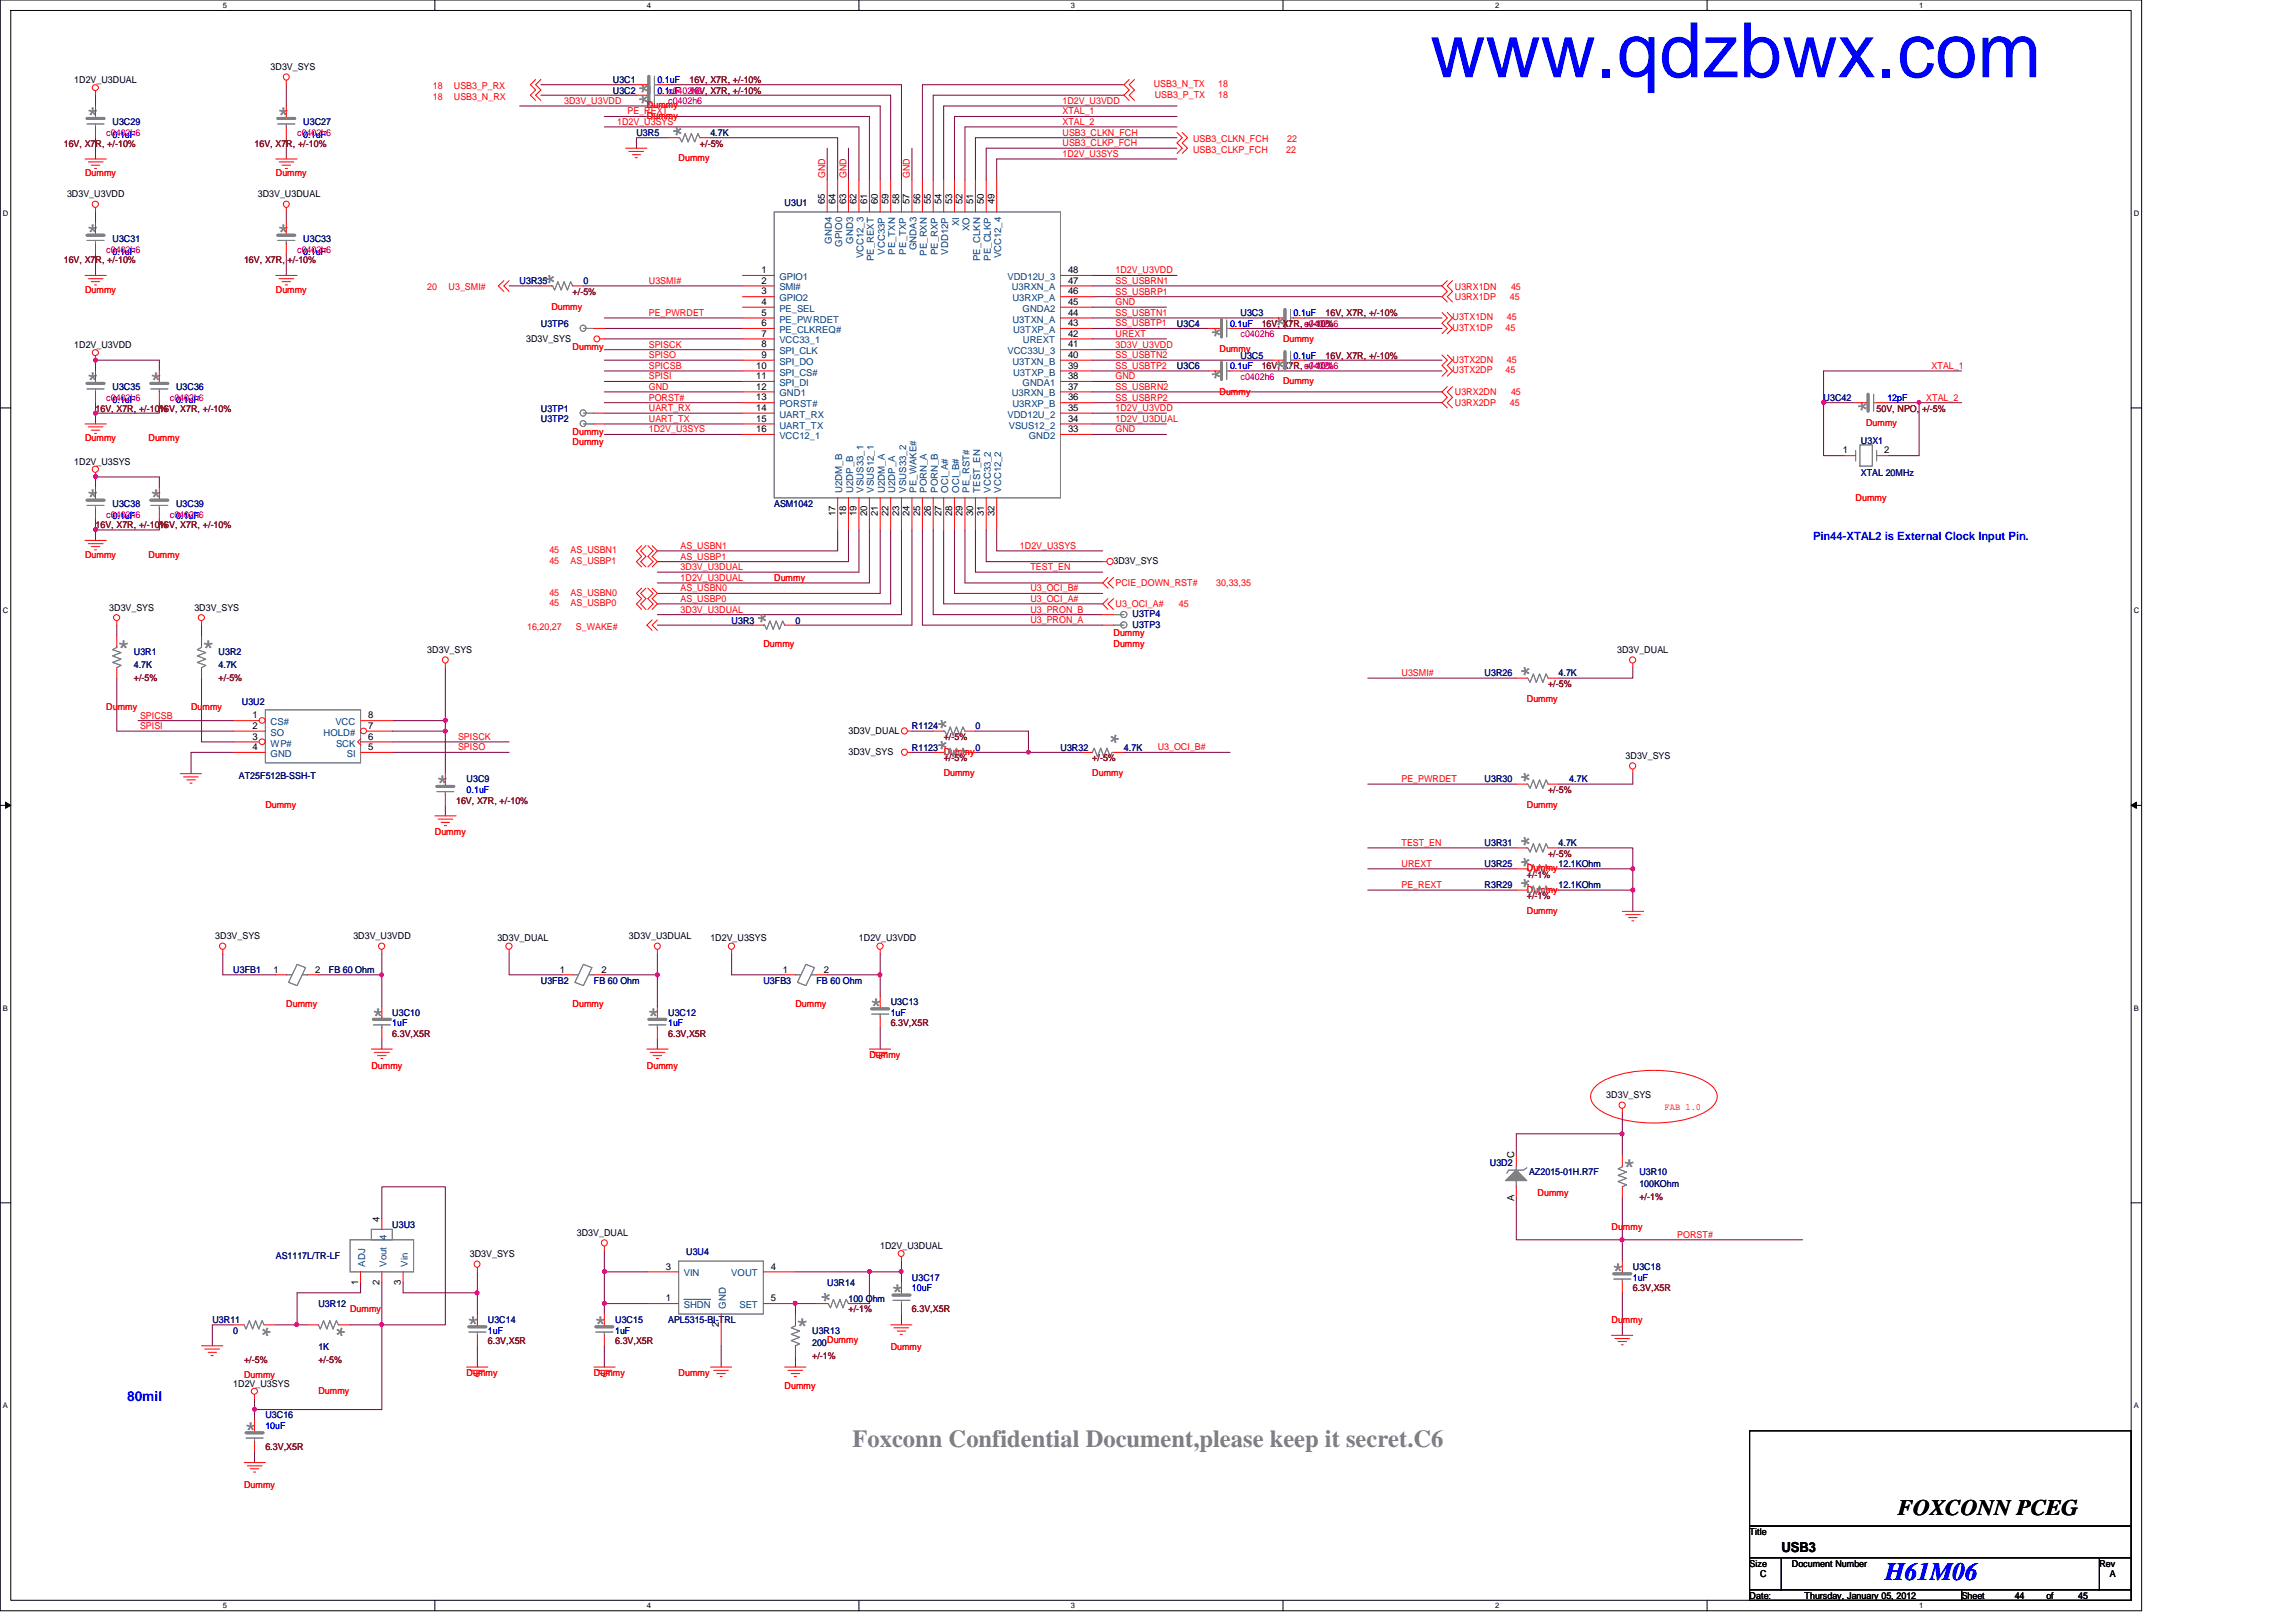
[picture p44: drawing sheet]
<svg xmlns="http://www.w3.org/2000/svg" width="297mm" height="210mm" viewBox="0 0 297 210" stroke-linecap="round" stroke-linejoin="round" font-family="sans-serif">
<defs><g id="words">
<text font-size="9.9" fill="#00f" x="185" y="10">www.qdzbwx.com</text>
<text font-size="3.3" fill="#00f" x="243.9" y="204.5">H61M06</text>
<text font-size="3.2" fill="#808080" x="110.3" y="187.3">Foxconn Confidential Document,please keep it secret.C6</text>
<g font-size="2.9" fill="#808080">
<text x="11.1" y="15.7">*</text>
<text x="35.8" y="15.7">*</text>
<text x="84.5" y="13.7" transform="rotate(-90 84.5 13.7)">**</text>
<text x="88.9" y="17.8" transform="rotate(-90 88.9 17.8)">*</text>
<text x="11.1" y="30.8">*</text>
<text x="35.8" y="30.8">*</text>
<text x="72.4" y="37" transform="rotate(-90 72.4 37)">*</text>
<text x="158.6" y="43.9" transform="rotate(-90 158.6 43.9)">*</text>
<text x="166.8" y="42.5" transform="rotate(-90 166.8 42.5)">*</text>
<text x="11.1" y="50">*</text>
<text x="19.3" y="50">*</text>
<text x="158.6" y="49.4" transform="rotate(-90 158.6 49.4)">*</text>
<text x="166.8" y="48" transform="rotate(-90 166.8 48)">*</text>
<text x="242.2" y="53.5" transform="rotate(-90 242.2 53.5)">*</text>
<text x="11.1" y="65.1">*</text>
<text x="19.3" y="65.1">*</text>
<text x="99.9" y="80.9" transform="rotate(-90 99.9 80.9)">*</text>
<text x="15.1" y="84.6">*</text>
<text x="26.1" y="84.6">*</text>
<text x="198.6" y="87.8" transform="rotate(-90 198.6 87.8)">*</text>
<text x="143" y="94.7" transform="rotate(90 143 94.7)">*</text>
<text x="123.2" y="97.4" transform="rotate(-90 123.2 97.4)">* *</text>
<text x="198.6" y="101.5" transform="rotate(-90 198.6 101.5)">*</text>
<text x="56.4" y="102.1">*</text>
<text x="198.6" y="115.2" transform="rotate(-90 198.6 115.2)">* * *</text>
<text x="112.5" y="130.9">*</text>
<text x="48" y="132.3">*</text>
<text x="83.7" y="132.3">*</text>
<text x="209.9" y="151.8">*</text>
<text x="115.2" y="168">*</text>
<text x="208.5" y="165.2">*</text>
<text x="33.2" y="171.4" transform="rotate(90 33.2 171.4)">*</text>
<text x="42.8" y="171.4" transform="rotate(90 42.8 171.4)">*</text>
<text x="60.4" y="172.1">*</text>
<text x="76.8" y="172.1">*</text>
<text x="102.9" y="172.3">*</text>
<text x="108.1" y="168.7" transform="rotate(-90 108.1 168.7)">*</text>
<text x="31.6" y="185.8">*</text>
</g>
<text font-size="2.9" x="245.5" y="196">FOXCONN PCEG</text>
<text font-size="1.8" fill="#00f" x="16.5" y="181.3">80mil</text>
<text font-size="1.8" x="230.5" y="200.8">USB3</text>
<text font-size="1.5" fill="#00f" x="234.6" y="69.9">Pin44-XTAL2 is External Clock Input Pin.</text>
<g font-size="1.2">
<text x="9.6" y="10.7">1D2V_U3DUAL</text>
<text x="35" y="9.1">3D3V_SYS</text>
<text x="8.7" y="25.5">3D3V_U3VDD</text>
<text x="33.4" y="25.5">3D3V_U3DUAL</text>
<text x="106.7" y="26.5" transform="rotate(-90 106.7 26.5)">65</text>
<text x="108.1" y="26.5" transform="rotate(-90 108.1 26.5)">64</text>
<text x="109.5" y="26.5" transform="rotate(-90 109.5 26.5)">63</text>
<text x="110.8" y="26.5" transform="rotate(-90 110.8 26.5)">62</text>
<text x="112.2" y="26.5" transform="rotate(-90 112.2 26.5)">61</text>
<text x="113.6" y="26.5" transform="rotate(-90 113.6 26.5)">60</text>
<text x="114.9" y="26.5" transform="rotate(-90 114.9 26.5)">59</text>
<text x="116.3" y="26.5" transform="rotate(-90 116.3 26.5)">58</text>
<text x="117.7" y="26.5" transform="rotate(-90 117.7 26.5)">57</text>
<text x="119" y="26.5" transform="rotate(-90 119 26.5)">56</text>
<text x="120.4" y="26.5" transform="rotate(-90 120.4 26.5)">55</text>
<text x="121.8" y="26.5" transform="rotate(-90 121.8 26.5)">54</text>
<text x="123.2" y="26.5" transform="rotate(-90 123.2 26.5)">53</text>
<text x="124.5" y="26.5" transform="rotate(-90 124.5 26.5)">52</text>
<text x="125.9" y="26.5" transform="rotate(-90 125.9 26.5)">51</text>
<text x="127.3" y="26.5" transform="rotate(-90 127.3 26.5)">50</text>
<text x="128.6" y="26.5" transform="rotate(-90 128.6 26.5)">49</text>
<text x="98.5" y="35.3">1</text>
<text x="138.2" y="35.3">48</text>
<text x="98.5" y="36.7">2</text>
<text x="98.5" y="38.1">3</text>
<text x="98.5" y="39.5">4</text>
<text x="98.5" y="40.9">5</text>
<text x="138.2" y="40.9">44</text>
<text x="138.2" y="38.1">46</text>
<text x="138.2" y="39.5">45</text>
<text x="138.2" y="36.7">47</text>
<text x="9.6" y="45">1D2V_U3VDD</text>
<text x="68.1" y="44.2">3D3V_SYS</text>
<text x="97.8" y="47.7">10</text>
<text x="98.5" y="42.2">6</text>
<text x="98.5" y="43.6">7</text>
<text x="98.5" y="45">8</text>
<text x="98.5" y="46.3">9</text>
<text x="138.2" y="47.7">39</text>
<text x="138.2" y="45">41</text>
<text x="138.2" y="42.2">43</text>
<text x="138.2" y="43.6">42</text>
<text x="138.2" y="46.3">40</text>
<text x="97.8" y="49.1">11</text>
<text x="97.8" y="50.4">12</text>
<text x="97.8" y="51.8">13</text>
<text x="97.8" y="53.2">14</text>
<text x="138.2" y="53.2">35</text>
<text x="138.2" y="51.8">36</text>
<text x="138.2" y="50.4">37</text>
<text x="138.2" y="49.1">38</text>
<text x="97.8" y="54.6">15</text>
<text x="97.8" y="55.9">16</text>
<text x="138.2" y="54.6">34</text>
<text x="138.2" y="55.9">33</text>
<text x="238.4" y="58.7">1</text>
<text x="243.8" y="58.7">2</text>
<text x="9.6" y="60.1">1D2V_U3SYS</text>
<text x="108.1" y="66.8" transform="rotate(-90 108.1 66.8)">17</text>
<text x="109.5" y="66.8" transform="rotate(-90 109.5 66.8)">18</text>
<text x="110.8" y="66.8" transform="rotate(-90 110.8 66.8)">19</text>
<text x="112.2" y="66.8" transform="rotate(-90 112.2 66.8)">20</text>
<text x="113.6" y="66.8" transform="rotate(-90 113.6 66.8)">21</text>
<text x="114.9" y="66.8" transform="rotate(-90 114.9 66.8)">22</text>
<text x="116.3" y="66.8" transform="rotate(-90 116.3 66.8)">23</text>
<text x="117.7" y="66.8" transform="rotate(-90 117.7 66.8)">24</text>
<text x="119" y="66.8" transform="rotate(-90 119 66.8)">25</text>
<text x="120.4" y="66.8" transform="rotate(-90 120.4 66.8)">26</text>
<text x="121.8" y="66.8" transform="rotate(-90 121.8 66.8)">27</text>
<text x="123.2" y="66.8" transform="rotate(-90 123.2 66.8)">28</text>
<text x="124.5" y="66.8" transform="rotate(-90 124.5 66.8)">29</text>
<text x="125.9" y="66.8" transform="rotate(-90 125.9 66.8)">30</text>
<text x="127.3" y="66.8" transform="rotate(-90 127.3 66.8)">31</text>
<text x="128.6" y="66.8" transform="rotate(-90 128.6 66.8)">32</text>
<text x="144.1" y="73">3D3V_SYS</text>
<text x="14.1" y="79">3D3V_SYS</text>
<text x="25.1" y="79">3D3V_SYS</text>
<text x="55.3" y="84.5">3D3V_SYS</text>
<text x="209.2" y="84.5">3D3V_DUAL</text>
<text x="32.7" y="93">1</text>
<text x="32.7" y="95.7">3</text>
<text x="32.7" y="94.3">2</text>
<text x="47.6" y="93">8</text>
<text x="47.6" y="94.3">7</text>
<text x="47.6" y="95.7">6</text>
<text x="109.8" y="95">3D3V_DUAL</text>
<text x="32.7" y="97.1">4</text>
<text x="47.6" y="97.1">5</text>
<text x="109.8" y="97.7">3D3V_SYS</text>
<text x="210.3" y="98.3">3D3V_SYS</text>
<text x="27.9" y="121.5">3D3V_SYS</text>
<text x="35.4" y="125.9">1</text>
<text x="40.8" y="125.9">2</text>
<text x="45.7" y="121.5">3D3V_U3VDD</text>
<text x="64.3" y="121.8">3D3V_DUAL</text>
<text x="72.4" y="125.9">1</text>
<text x="77.8" y="125.9">2</text>
<text x="81.4" y="121.5">3D3V_U3DUAL</text>
<text x="91.9" y="121.8">1D2V_U3SYS</text>
<text x="101.3" y="125.9">1</text>
<text x="106.6" y="125.9">2</text>
<text x="111.1" y="121.8">1D2V_U3VDD</text>
<text x="207.8" y="142.1">3D3V_SYS</text>
<text x="195.9" y="149.9" transform="rotate(-90 195.9 149.9)">C</text>
<text x="195.9" y="155.4" transform="rotate(-90 195.9 155.4)">A</text>
<text x="49.1" y="158.1" transform="rotate(-90 49.1 158.1)">4</text>
<text x="74.6" y="160">3D3V_DUAL</text>
<text x="113.9" y="161.6">1D2V_U3DUAL</text>
<text x="46.4" y="166.2" transform="rotate(-90 46.4 166.2)">1</text>
<text x="49.1" y="166.2" transform="rotate(-90 49.1 166.2)">2</text>
<text x="51.9" y="166.2" transform="rotate(-90 51.9 166.2)">3</text>
<text x="60.8" y="162.7">3D3V_SYS</text>
<text x="86.1" y="164.3">3</text>
<text x="99.7" y="164.3">4</text>
<text x="86.1" y="168.4">1</text>
<text x="93" y="171.7" transform="rotate(-90 93 171.7)">2</text>
<text x="99.7" y="168.4">5</text>
<text x="30.2" y="179.5">1D2V_U3SYS</text>
<text x="226.4" y="198.6">Title</text>
<text x="226.4" y="202.7">Size</text>
<text x="231.8" y="202.7">Document Number</text>
<text x="271.6" y="202.7">Rev</text>
<text x="226.4" y="206.9">Date:</text>
<text x="227.7" y="204.1">C</text>
<text x="233.5" y="206.9">Thursday, January 05, 2012</text>
<text x="253.8" y="206.9">Sheet</text>
<text x="260.6" y="206.9">44</text>
<text x="264.7" y="206.9">of</text>
<text x="268.9" y="206.9">45</text>
<text x="273" y="204.1">A</text>
</g>
<g font-size="1.2" fill="#f00">
<text x="56" y="11.6">18</text>
<text x="58.7" y="11.6">USB3_P_RX</text>
<text x="149.3" y="11.3">USB3_N_TX</text>
<text x="157.6" y="11.3">18</text>
<text x="56" y="12.9">18</text>
<text x="58.7" y="12.9">USB3_N_RX</text>
<text x="73" y="13.5">3D3V_U3VDD</text>
<text x="79.8" y="16.2">1D2V_U3SYS</text>
<text x="81.2" y="14.8">PE_REXT</text>
<text x="83.7" y="15.4">Dummy</text>
<text x="83.7" y="14">Dummy</text>
<text x="137.5" y="16.2">XTAL_2</text>
<text x="137.5" y="17.6">USB3_CLKN_FCH</text>
<text x="137.5" y="14.8">XTAL_1</text>
<text x="137.5" y="13.5">1D2V_U3VDD</text>
<text x="149.4" y="12.7">USB3_P_TX</text>
<text x="157.6" y="12.7">18</text>
<text x="11" y="22.8">Dummy</text>
<text x="35.7" y="22.8">Dummy</text>
<text x="87.8" y="20.9">Dummy</text>
<text x="106.8" y="23" transform="rotate(-90 106.8 23)">GND</text>
<text x="109.5" y="23" transform="rotate(-90 109.5 23)">GND</text>
<text x="117.7" y="23" transform="rotate(-90 117.7 23)">GND</text>
<text x="137.5" y="18.9">USB3_CLKP_FCH</text>
<text x="137.5" y="20.3">1D2V_U3SYS</text>
<text x="154.3" y="18.4">USB3_CLKN_FCH</text>
<text x="154.3" y="19.8">USB3_CLKP_FCH</text>
<text x="166.4" y="19.8">22</text>
<text x="166.5" y="18.4">22</text>
<text x="144.3" y="35.4">1D2V_U3VDD</text>
<text x="11" y="37.9">Dummy</text>
<text x="35.7" y="37.9">Dummy</text>
<text x="55.3" y="37.6">20</text>
<text x="58" y="37.6">U3_SMI#</text>
<text x="71.3" y="40.1">Dummy</text>
<text x="83.9" y="36.7">U3SMI#</text>
<text x="83.9" y="40.9">PE_PWRDET</text>
<text x="144.3" y="40.9">SS_USBTN1</text>
<text x="144.3" y="39.5">GND</text>
<text x="144.3" y="36.7">SS_USBRN1</text>
<text x="144.3" y="38.1">SS_USBRP1</text>
<text x="187.9" y="41.4">U3TX1DN</text>
<text x="188.2" y="38.9">U3RX1DP</text>
<text x="188.2" y="37.5">U3RX1DN</text>
<text x="194.9" y="41.4">45</text>
<text x="195.3" y="38.9">45</text>
<text x="195.5" y="37.5">45</text>
<text x="74.1" y="45.3">Dummy</text>
<text x="83.9" y="47.8">SPICSB</text>
<text x="83.9" y="46.4">SPISO</text>
<text x="83.9" y="45">SPISCK</text>
<text x="144.3" y="42.2">SS_USBTP1</text>
<text x="144.3" y="47.8">SS_USBTP2</text>
<text x="144.3" y="46.4">SS_USBTN2</text>
<text x="144.3" y="45">3D3V_U3VDD</text>
<text x="144.3" y="43.6">UREXT</text>
<text x="157.8" y="45.6">Dummy</text>
<text x="166" y="44.2">Dummy</text>
<text x="187.9" y="42.8">U3TX1DP</text>
<text x="187.9" y="46.9">U3TX2DN</text>
<text x="194.8" y="42.8">45</text>
<text x="194.9" y="46.9">45</text>
<text x="249.9" y="47.8">XTAL_1</text>
<text x="83.9" y="53.2">UART_RX</text>
<text x="83.9" y="50.5">GND</text>
<text x="83.9" y="51.9">PORST#</text>
<text x="83.9" y="49.1">SPISI</text>
<text x="144.3" y="49.1">GND</text>
<text x="144.3" y="53.2">1D2V_U3VDD</text>
<text x="144.3" y="50.5">SS_USBRN2</text>
<text x="144.3" y="51.9">SS_USBRP2</text>
<text x="157.8" y="51.1">Dummy</text>
<text x="166" y="49.7">Dummy</text>
<text x="187.9" y="48.3">U3TX2DP</text>
<text x="188.2" y="52.6">U3RX2DP</text>
<text x="188.2" y="51.2">U3RX2DN</text>
<text x="194.8" y="48.3">45</text>
<text x="195.3" y="52.6">45</text>
<text x="195.5" y="51.2">45</text>
<text x="249.2" y="51.9">XTAL_2</text>
<text x="11" y="57.1">Dummy</text>
<text x="19.2" y="57.1">Dummy</text>
<text x="74.1" y="56.3">Dummy</text>
<text x="74.1" y="57.6">Dummy</text>
<text x="83.9" y="54.6">UART_TX</text>
<text x="83.9" y="56">1D2V_U3SYS</text>
<text x="144.3" y="56">GND</text>
<text x="144.3" y="54.6">1D2V_U3DUAL</text>
<text x="241.4" y="55.2">Dummy</text>
<text x="240.1" y="64.8">Dummy</text>
<text x="71.1" y="71.6">45</text>
<text x="73.8" y="71.6">AS_USBN1</text>
<text x="88.1" y="71">AS_USBN1</text>
<text x="131.9" y="71">1D2V_U3SYS</text>
<text x="11" y="72.2">Dummy</text>
<text x="19.2" y="72.2">Dummy</text>
<text x="71.1" y="73">45</text>
<text x="71.1" y="77.1">45</text>
<text x="73.8" y="73">AS_USBP1</text>
<text x="73.8" y="77.1">AS_USBN0</text>
<text x="88.1" y="72.4">AS_USBP1</text>
<text x="88.1" y="76.5">AS_USBN0</text>
<text x="88.1" y="77.9">AS_USBP0</text>
<text x="88.1" y="75.2">1D2V_U3DUAL</text>
<text x="88.1" y="73.8">3D3V_U3DUAL</text>
<text x="100.2" y="75.2">Dummy</text>
<text x="133.3" y="73.8">TEST_EN</text>
<text x="133.3" y="77.9">U3_OCI_A#</text>
<text x="133.3" y="76.5">U3_OCI_B#</text>
<text x="144.3" y="75.9">PCIE_DOWN_RST#</text>
<text x="157.4" y="75.9">30,33,35</text>
<text x="68.2" y="81.5">16,20,27</text>
<text x="71.1" y="78.5">45</text>
<text x="73.8" y="78.5">AS_USBP0</text>
<text x="74.5" y="81.5">S_WAKE#</text>
<text x="88.1" y="79.3">3D3V_U3DUAL</text>
<text x="98.8" y="83.7">Dummy</text>
<text x="133.3" y="79.3">U3_PRON_B</text>
<text x="133.3" y="80.6">U3_PRON_A</text>
<text x="144.1" y="83.7">Dummy</text>
<text x="144.1" y="82.3">Dummy</text>
<text x="144.3" y="78.6">U3_OCI_A#</text>
<text x="152.5" y="78.6">45</text>
<text x="181.3" y="87.5">U3SMI#</text>
<text x="13.8" y="91.9">Dummy</text>
<text x="18.1" y="94.4">SPISI</text>
<text x="18.1" y="93">SPICSB</text>
<text x="24.7" y="91.9">Dummy</text>
<text x="59.3" y="95.8">SPISCK</text>
<text x="197.5" y="90.8">Dummy</text>
<text x="59.3" y="97.1">SPISO</text>
<text x="122.1" y="97.7">Dummy</text>
<text x="122.1" y="100.4">Dummy</text>
<text x="141.3" y="100.4">Dummy</text>
<text x="149.8" y="97.1">U3_OCI_B#</text>
<text x="181.3" y="101.2">PE_PWRDET</text>
<text x="34.3" y="104.6">Dummy</text>
<text x="197.5" y="104.6">Dummy</text>
<text x="56.3" y="108.1">Dummy</text>
<text x="181.3" y="109.5">TEST_EN</text>
<text x="181.3" y="112.2">UREXT</text>
<text x="197.5" y="112.8">Dummy</text>
<text x="181.3" y="114.9">PE_REXT</text>
<text x="197.5" y="115.5">Dummy</text>
<text x="197.5" y="118.3">Dummy</text>
<text x="37" y="130.3">Dummy</text>
<text x="74.1" y="130.3">Dummy</text>
<text x="102.9" y="130.3">Dummy</text>
<text x="112.5" y="136.9">Dummy</text>
<text x="48" y="138.3">Dummy</text>
<text x="83.7" y="138.3">Dummy</text>
<text x="215.3" y="143.6">FAB 1.0</text>
<text x="198.9" y="154.7">Dummy</text>
<text x="208.5" y="159.1">Dummy</text>
<text x="217" y="160.2">PORST#</text>
<text x="45.3" y="169.8">Dummy</text>
<text x="107" y="173.8">Dummy</text>
<text x="208.5" y="171.2">Dummy</text>
<text x="31.6" y="178.4">Dummy</text>
<text x="60.4" y="178.1">Dummy</text>
<text x="76.8" y="178.1">Dummy</text>
<text x="87.8" y="178.1">Dummy</text>
<text x="101.5" y="179.7">Dummy</text>
<text x="115.2" y="174.8">Dummy</text>
<text x="41.2" y="180.4">Dummy</text>
<text x="31.6" y="192.6">Dummy</text>
</g>
<g font-size="1.2" fill="#000080">
<text x="79.3" y="10.7">U3C1</text>
<text x="14.6" y="16.2">U3C29</text>
<text x="39.2" y="16.2">U3C27</text>
<text x="79.3" y="12.1">U3C2</text>
<text x="82.3" y="17.6">U3R5</text>
<text x="91.9" y="17.6">4.7K</text>
<text x="101.5" y="26.6">U3U1</text>
<text x="14.6" y="31.3">U3C31</text>
<text x="39.2" y="31.3">U3C33</text>
<text x="67.2" y="36.8">U3R35</text>
<text x="75.5" y="36.8">0</text>
<text x="160.5" y="40.9">U3C3</text>
<text x="70" y="42.3">U3TP6</text>
<text x="152.3" y="42.3">U3C4</text>
<text x="152.3" y="47.8">U3C6</text>
<text x="160.5" y="46.4">U3C5</text>
<text x="14.6" y="50.5">U3C35</text>
<text x="22.8" y="50.5">U3C36</text>
<text x="70" y="53.3">U3TP1</text>
<text x="235.9" y="51.9">U3C42</text>
<text x="70" y="54.6">U3TP2</text>
<text x="240.7" y="57.5">U3X1</text>
<text x="14.6" y="65.6">U3C38</text>
<text x="22.8" y="65.6">U3C39</text>
<text x="100.2" y="65.6">ASM1042</text>
<text x="240.7" y="61.6">XTAL 20MHz</text>
<text x="94.7" y="80.7">U3R3</text>
<text x="102.9" y="80.7">0</text>
<text x="146.5" y="81.2">U3TP3</text>
<text x="146.5" y="79.8">U3TP4</text>
<text x="17.3" y="84.8">U3R1</text>
<text x="17.3" y="86.4">4.7K</text>
<text x="28.3" y="84.8">U3R2</text>
<text x="28.3" y="86.4">4.7K</text>
<text x="192.1" y="87.5">U3R26</text>
<text x="201.6" y="87.5">4.7K</text>
<text x="31.3" y="91.2">U3U2</text>
<text x="118" y="94.4">R1124</text>
<text x="126.2" y="94.4">0</text>
<text x="30.9" y="100.8">AT25F512B-SSH-T</text>
<text x="60.4" y="101.3">U3C9</text>
<text x="118" y="97.2">R1123</text>
<text x="126.2" y="97.2">0</text>
<text x="137.2" y="97.2">U3R32</text>
<text x="145.4" y="97.2">4.7K</text>
<text x="192.1" y="101.3">U3R30</text>
<text x="203" y="101.3">4.7K</text>
<text x="192.1" y="112.2">U3R25</text>
<text x="192.1" y="109.5">U3R31</text>
<text x="201.6" y="112.2">12.1KOhm</text>
<text x="201.6" y="109.5">4.7K</text>
<text x="192.1" y="115">R3R29</text>
<text x="201.6" y="115">12.1KOhm</text>
<text x="30.2" y="125.9">U3FB1</text>
<text x="42.5" y="125.9">FB 60 Ohm</text>
<text x="50.8" y="131.4">U3C10</text>
<text x="70" y="127.3">U3FB2</text>
<text x="76.8" y="127.3">FB 60 Ohm</text>
<text x="86.4" y="131.4">U3C12</text>
<text x="98.8" y="127.3">U3FB3</text>
<text x="105.6" y="127.3">FB 60 Ohm</text>
<text x="115.2" y="130">U3C13</text>
<text x="192.7" y="150.9">U3D2</text>
<text x="197.8" y="152">AZ2015-01H.R7F</text>
<text x="212.1" y="152">U3R10</text>
<text x="212.1" y="153.6">100KOhm</text>
<text x="50.8" y="158.9">U3U3</text>
<text x="35.7" y="163">AS1117L/TR-LF</text>
<text x="88.8" y="162.4">U3U4</text>
<text x="107" y="166.4">U3R14</text>
<text x="118" y="165.7">U3C17</text>
<text x="211.2" y="164.3">U3C18</text>
<text x="27.5" y="171.2">U3R11</text>
<text x="30.2" y="172.6">0</text>
<text x="41.2" y="169.2">U3R12</text>
<text x="63.1" y="171.2">U3C14</text>
<text x="79.6" y="171.2">U3C15</text>
<text x="86.4" y="171.2">APL5315-BI-TRL</text>
<text x="105.1" y="172.6">U3R13</text>
<text x="109.8" y="168.4">100 Ohm</text>
<text x="41.2" y="174.8">1K</text>
<text x="105.1" y="174.2">200</text>
<text x="34.3" y="183.6">U3C16</text>
</g>
<g font-size="1.2" fill="#00f">
<text x="85" y="10.7">0.1uF</text>
<text x="14.6" y="17.9">0.1uF</text>
<text x="39.2" y="17.9">0.1uF</text>
<text x="85" y="12.1">0.1uF</text>
<text x="14.6" y="32.9">0.1uF</text>
<text x="39.2" y="32.9">0.1uF</text>
<text x="167.3" y="40.9">0.1uF</text>
<text x="159.1" y="42.3">0.1uF</text>
<text x="159.1" y="47.8">0.1uF</text>
<text x="167.3" y="46.4">0.1uF</text>
<text x="14.6" y="52.2">0.1uF</text>
<text x="22.8" y="52.2">0.1uF</text>
<text x="244.2" y="51.9">12pF</text>
<text x="14.6" y="67.2">0.1uF</text>
<text x="22.8" y="67.2">0.1uF</text>
<text x="60.4" y="102.6">0.1uF</text>
<text x="115.2" y="131.4">1uF</text>
<text x="50.8" y="132.8">1uF</text>
<text x="86.4" y="132.8">1uF</text>
<text x="118" y="167.1">10uF</text>
<text x="211.2" y="165.7">1uF</text>
<text x="63.1" y="172.6">1uF</text>
<text x="79.6" y="172.6">1uF</text>
<text x="34.3" y="184.9">10uF</text>
</g>
<g font-size="1.2" fill="#800000">
<text x="89.2" y="10.7">16V, X7R, +/-10%</text>
<text x="89.2" y="12.1">16V, X7R, +/-10%</text>
<text x="8.3" y="19">16V, X7R, +/-10%</text>
<text x="32.9" y="19">16V, X7R, +/-10%</text>
<text x="90.5" y="19">+/-5%</text>
<text x="8.3" y="34">16V, X7R, +/-10%</text>
<text x="31.6" y="34">16V, X7R, +/-10%</text>
<text x="74.1" y="38.1">+/-5%</text>
<text x="171.5" y="40.9">16V, X7R, +/-10%</text>
<text x="163.2" y="42.3">16V, X7R, +/-10%</text>
<text x="163.2" y="47.8">16V, X7R, +/-10%</text>
<text x="171.5" y="46.4">16V, X7R, +/-10%</text>
<text x="12.4" y="53.3">16V, X7R, +/-10%</text>
<text x="20.6" y="53.3">16V, X7R, +/-10%</text>
<text x="242.8" y="53.3">50V, NPO, +/-5%</text>
<text x="12.4" y="68.3">16V, X7R, +/-10%</text>
<text x="20.6" y="68.3">16V, X7R, +/-10%</text>
<text x="17.3" y="88.1">+/-5%</text>
<text x="28.3" y="88.1">+/-5%</text>
<text x="200.3" y="88.9">+/-5%</text>
<text x="122.1" y="95.8">+/-5%</text>
<text x="122.1" y="98.5">+/-5%</text>
<text x="141.3" y="98.5">+/-5%</text>
<text x="59" y="104">16V, X7R, +/-10%</text>
<text x="200.3" y="102.6">+/-5%</text>
<text x="197.5" y="113.6">+/-1%</text>
<text x="200.3" y="110.9">+/-5%</text>
<text x="197.5" y="116.3">+/-1%</text>
<text x="50.8" y="134.2">6.3V,X5R</text>
<text x="86.4" y="134.2">6.3V,X5R</text>
<text x="115.2" y="132.8">6.3V,X5R</text>
<text x="212.1" y="155.3">+/-1%</text>
<text x="211.2" y="167.1">6.3V,X5R</text>
<text x="63.1" y="173.9">6.3V,X5R</text>
<text x="79.6" y="173.9">6.3V,X5R</text>
<text x="109.8" y="169.8">+/-1%</text>
<text x="118" y="169.8">6.3V,X5R</text>
<text x="31.6" y="176.4">+/-5%</text>
<text x="41.2" y="176.4">+/-5%</text>
<text x="105.1" y="175.9">+/-1%</text>
<text x="34.3" y="187.7">6.3V,X5R</text>
</g>
<g font-size="1.2" fill="#f0f">
<text x="13.8" y="17.6">c0402h6</text>
<text x="38.4" y="17.6">c0402h6</text>
<text x="86.4" y="13.5">c0402h6</text>
<text x="86.4" y="12.1">c0402h6</text>
<text x="13.8" y="32.7">c0402h6</text>
<text x="38.4" y="32.7">c0402h6</text>
<text x="160.5" y="43.6">c0402h6</text>
<text x="168.7" y="42.3">c0402h6</text>
<text x="168.7" y="47.8">c0402h6</text>
<text x="13.8" y="51.9">c0402h6</text>
<text x="22" y="51.9">c0402h6</text>
<text x="160.5" y="49.1">c0402h6</text>
<text x="13.8" y="67">c0402h6</text>
<text x="22" y="67">c0402h6</text>
</g>
<g font-size="1.2" fill="#004080">
<text x="124.1" y="29.3" transform="rotate(-90 124.1 29.3)">XI</text>
<text x="125.4" y="29.9" transform="rotate(-90 125.4 29.9)">XO</text>
<text x="107.6" y="31.5" transform="rotate(-90 107.6 31.5)">GND4</text>
<text x="109" y="31.9" transform="rotate(-90 109 31.9)">GPIO0</text>
<text x="110.4" y="31.5" transform="rotate(-90 110.4 31.5)">GND3</text>
<text x="111.7" y="33.4" transform="rotate(-90 111.7 33.4)">VCC12_3</text>
<text x="113.1" y="33.8" transform="rotate(-90 113.1 33.8)">PE_REXT</text>
<text x="114.5" y="32.9" transform="rotate(-90 114.5 32.9)">VCC33P</text>
<text x="115.8" y="33" transform="rotate(-90 115.8 33)">PE_TXN</text>
<text x="117.2" y="32.9" transform="rotate(-90 117.2 32.9)">PE_TXP</text>
<text x="118.6" y="32.4" transform="rotate(-90 118.6 32.4)">GNDA3</text>
<text x="119.9" y="33.1" transform="rotate(-90 119.9 33.1)">PE_RXN</text>
<text x="121.3" y="33.1" transform="rotate(-90 121.3 33.1)">PE_RXP</text>
<text x="122.7" y="32.9" transform="rotate(-90 122.7 32.9)">VDD12P</text>
<text x="126.8" y="33.8" transform="rotate(-90 126.8 33.8)">PE_CLKN</text>
<text x="128.2" y="33.7" transform="rotate(-90 128.2 33.7)">PE_CLKP</text>
<text x="129.5" y="33.4" transform="rotate(-90 129.5 33.4)">VCC12_4</text>
<text x="100.8" y="36.2">GPIO1</text>
<text x="100.8" y="37.6">SMI#</text>
<text x="100.8" y="39">GPIO2</text>
<text x="100.8" y="40.3">PE_SEL</text>
<text x="100.8" y="41.7">PE_PWRDET</text>
<text x="130.3" y="36.2">VDD12U_3</text>
<text x="130.9" y="37.6">U3RXN_A</text>
<text x="131" y="41.7">U3TXN_A</text>
<text x="131" y="39">U3RXP_A</text>
<text x="132.3" y="40.3">GNDA2</text>
<text x="100.8" y="43.1">PE_CLKREQ#</text>
<text x="100.8" y="44.4">VCC33_1</text>
<text x="100.8" y="45.8">SPI_CLK</text>
<text x="100.8" y="47.2">SPI_DO</text>
<text x="130.3" y="45.8">VCC33U_3</text>
<text x="131" y="47.2">U3TXN_B</text>
<text x="131.1" y="43.1">U3TXP_A</text>
<text x="132.3" y="44.4">UREXT</text>
<text x="100.8" y="48.6">SPI_CS#</text>
<text x="100.8" y="50">SPI_DI</text>
<text x="100.8" y="51.3">GND1</text>
<text x="100.8" y="52.7">PORST#</text>
<text x="130.9" y="51.3">U3RXN_B</text>
<text x="131" y="52.7">U3RXP_B</text>
<text x="131.1" y="48.6">U3TXP_B</text>
<text x="132.3" y="50">GNDA1</text>
<text x="100.8" y="54.1">UART_RX</text>
<text x="100.8" y="55.5">UART_TX</text>
<text x="100.8" y="56.8">VCC12_1</text>
<text x="130.3" y="54.1">VDD12U_2</text>
<text x="130.5" y="55.5">VSUS12_2</text>
<text x="133.1" y="56.8">GND2</text>
<text x="109" y="63.8" transform="rotate(-90 109 63.8)">U2DM_B</text>
<text x="110.4" y="63.8" transform="rotate(-90 110.4 63.8)">U2DP_B</text>
<text x="111.7" y="63.8" transform="rotate(-90 111.7 63.8)">VSUS33_1</text>
<text x="113.1" y="63.8" transform="rotate(-90 113.1 63.8)">VSUS12_1</text>
<text x="114.5" y="63.8" transform="rotate(-90 114.5 63.8)">U2DM_A</text>
<text x="115.8" y="63.8" transform="rotate(-90 115.8 63.8)">U2DP_A</text>
<text x="117.2" y="63.8" transform="rotate(-90 117.2 63.8)">VSUS33_2</text>
<text x="118.6" y="63.8" transform="rotate(-90 118.6 63.8)">PE_WAKE#</text>
<text x="119.9" y="63.8" transform="rotate(-90 119.9 63.8)">PORN_A</text>
<text x="121.3" y="63.8" transform="rotate(-90 121.3 63.8)">PORN_B</text>
<text x="122.7" y="63.8" transform="rotate(-90 122.7 63.8)">OCI_A#</text>
<text x="124.1" y="63.8" transform="rotate(-90 124.1 63.8)">OCI_B#</text>
<text x="125.4" y="63.8" transform="rotate(-90 125.4 63.8)">PE_RST#</text>
<text x="126.8" y="63.8" transform="rotate(-90 126.8 63.8)">TEST_EN</text>
<text x="128.2" y="63.8" transform="rotate(-90 128.2 63.8)">VCC33_2</text>
<text x="129.5" y="63.8" transform="rotate(-90 129.5 63.8)">VCC12_2</text>
<text x="35" y="93.9">CS#</text>
<text x="35" y="95.2">SO</text>
<text x="41.9" y="95.2">HOLD#</text>
<text x="43.4" y="93.9">VCC</text>
<text x="35" y="96.6">WP#</text>
<text x="35" y="98">GND</text>
<text x="43.5" y="96.6">SCK</text>
<text x="44.9" y="98">SI</text>
<text x="50" y="160.4" transform="rotate(-90 50 160.4)">4</text>
<text x="47.2" y="163.9" transform="rotate(-90 47.2 163.9)">ADJ</text>
<text x="50" y="163.9" transform="rotate(-90 50 163.9)">Vout</text>
<text x="52.7" y="163.9" transform="rotate(-90 52.7 163.9)">Vin</text>
<text x="88.5" y="165.2">VIN</text>
<text x="94.6" y="165.2">VOUT</text>
<text x="88.5" y="169.3">SHDN</text>
<text x="93.9" y="169.4" transform="rotate(-90 93.9 169.4)">GND</text>
<text x="95.7" y="169.3">SET</text>
</g>
<g font-size="1">
<text x="28.8" y="1">5</text>
<text x="83.7" y="1">4</text>
<text x="138.6" y="1">3</text>
<text x="193.4" y="1">2</text>
<text x="248.3" y="1">1</text>
<text x=".4" y="27.9">D</text>
<text x="276.1" y="27.9">D</text>
<text x=".4" y="79.4">C</text>
<text x="276.1" y="79.4">C</text>
<text x=".4" y="130.8">B</text>
<text x="276.1" y="130.8">B</text>
<text x=".4" y="182.2">A</text>
<text x="276.1" y="182.2">A</text>
<text x="28.8" y="208.1">5</text>
<text x="83.7" y="208.1">4</text>
<text x="138.6" y="208.1">3</text>
<text x="193.4" y="208.1">2</text>
<text x="248.3" y="208.1">1</text>
</g>
</g></defs>
<path d="M0 0h277.1v208.4h-277.1zM1.4 1.4h274.3v205.7h-274.3z" fill="none" stroke="#000" stroke-width=".13"/>
<g fill="#fff">
<path d="M28.8 .1h.6v1.1h-.6z"/>
<path d="M28.8 207.2h.6v1.1h-.6z"/>
</g>
<path d="M56.3 0v1.4M56.3 207.1v1.3" fill="none" stroke="#000" stroke-width=".13"/>
<g fill="#fff">
<path d="M83.7 .1h.5v1.1h-.5z"/>
<path d="M83.7 207.2h.5v1.1h-.5z"/>
</g>
<path d="M111.1 0v1.4M111.1 207.1v1.3" fill="none" stroke="#000" stroke-width=".13"/>
<g fill="#fff">
<path d="M138.6 .1h.5v1.1h-.5z"/>
<path d="M138.6 207.2h.5v1.1h-.5z"/>
</g>
<path d="M166 0v1.4M166 207.1v1.3" fill="none" stroke="#000" stroke-width=".13"/>
<g fill="#fff">
<path d="M193.4 .1h.6v1.1h-.6z"/>
<path d="M193.4 207.2h.6v1.1h-.6z"/>
</g>
<path d="M220.8 0v1.4M220.8 207.1v1.3" fill="none" stroke="#000" stroke-width=".13"/>
<g fill="#fff">
<path d="M248.3 .1h.5v1.1h-.5z"/>
<path d="M248.3 207.2h.5v1.1h-.5z"/>
<path d="M.4 27.1h.7v1.1h-.7z"/>
<path d="M276.1 27.1h.7v1.1h-.7z"/>
<path d="M.4 78.5h.7v1.1h-.7z"/>
<path d="M276.1 78.5h.7v1.1h-.7z"/>
</g>
<path d="M0 52.8h1.4M275.7 52.8h1.4" fill="none" stroke="#000" stroke-width=".13"/>
<g fill="#fff">
<path d="M.4 129.9h.6v1.1h-.6z"/>
<path d="M276.1 129.9h.6v1.1h-.6z"/>
</g>
<path d="M0 104.2h1.4M.7 103.8l.7 .4-.7 .4zM275.7 104.2h1.4M275.7 104.2l.7-.4v.8z" fill="none" stroke="#000" stroke-width=".13"/>
<path d="M.7 103.8l.7 .4-.7 .4zM275.7 104.2l.7-.4v.8z" fill="#000"/>
<g fill="#fff">
<path d="M.4 181.4h.6v1.1h-.6z"/>
<path d="M276.1 181.4h.6v1.1h-.6z"/>
</g>
<path d="M0 155.7h1.4M275.7 155.7h1.4" fill="none" stroke="#000" stroke-width=".13"/>
<path d="M206.2 140.8a8.4 8.4 0 0 1 5.2-2.1 16.1 16.1 0 0 1 9.2 1.2 2.55 2.55 0 0 1 1.6 2 2.58 2.58 0 0 1-1.6 2 16 16 0 0 1-10.4 1 7.6 7.6 0 0 1-4-1.9 1.59 1.59 0 0 1 0-2.2z" fill="none" stroke="#f00" stroke-width=".13"/>
<path d="M160.5 48h26.1M50.8 94.6h6.8" fill="none" stroke="#800040" stroke-width=".13"/>
<circle cx="57.6" cy="94.6" r=".26" fill="#f0f"/>
<circle cx="57.6" cy="94.6" r=".26" fill="none" stroke="#f0f" stroke-width=".13"/>
<g fill="none" stroke="#800040" stroke-width=".13">
<path d="M119.3 11h26.1M120.7 12.3h24.7M124.8 16.4h27.5M126.2 17.8h26.1M127.6 19.2h24.7M141.3 41.1h23.3M141.3 42.5h15.1M160.5 42.5h26.1M168.7 46.6h17.9M168.7 41.1h17.9M244.2 52.1h4.1M248.3 52.1h5.5"/>
<path d="M248.3 52.1v6.9M15.1 94.6h15.1M15.1 80.9v1.4M17.9 93.3h12.3M26.1 80.9v1.4M26.1 87.8v8.2h4.1M30.2 97.4h-5.5v2.7M50.8 93.3h6.8v1.3M50.8 96h15.1M50.8 97.4h15.1M85 80.9h12.4M61.8 164.6v2.7"/>
<path d="M61.8 174.2v2.7M32.9 182.4v1.4M32.9 187.9v1.4"/>
</g>
<path d="M248.1 51.9l.1-.1 .3 .1-.1 .3-.2 .1-.1-.1z" fill-rule="evenodd" fill="#f0f"/>
<path d="M248.1 51.9l.1-.1 .3 .1-.1 .3-.2 .1-.1-.1z" fill="none" stroke="#f0f" stroke-width=".13"/>
<path d="M235.9 52.1v6.9h2.8" fill="none" stroke="#800040" stroke-width=".13"/>
<circle cx="235.9" cy="52.1" r=".26" fill="#f0f"/>
<circle cx="235.9" cy="52.1" r=".26" fill="none" stroke="#f0f" stroke-width=".13"/>
<g fill="none" stroke="#800040" stroke-width=".13">
<path d="M86.4 11h30.2M86.4 12.3h28.8M123.5 15.1h28.8M141.3 39.8h9.6M141.3 56.2h9.6M141.3 49.4h9.6M141.3 46.6h23.3M141.3 48h15.1M244.2 59h4.1M253.8 48h-17.9v4.1h4.2M85 76.8h28.9M85 72.7h24.8"/>
<path d="M85 71.3h23.4M85 78.1h30.2M15.1 87.8v6.8M52.2 165.9v1.4M32.9 182.4h16.5"/>
</g>
<circle cx="32.9" cy="182.4" r=".26" fill="#f0f"/>
<circle cx="32.9" cy="182.4" r=".26" fill="none" stroke="#f0f" stroke-width=".13"/>
<path d="M49.4 171.5v10.9" fill="none" stroke="#800040" stroke-width=".13"/>
<path d="M49.2 171.2h.2l.2 .1-.1 .3-.1 .1-.2-.1z" fill-rule="evenodd" fill="#f0f"/>
<path d="M49.2 171.2h.2l.2 .1-.1 .3-.1 .1-.2-.1z" fill="none" stroke="#f0f" stroke-width=".13"/>
<path d="M52.2 167.3h9.6" fill="none" stroke="#800040" stroke-width=".13"/>
<circle cx="61.7" cy="167.3" r=".26" fill="#f0f"/>
<circle cx="61.7" cy="167.3" r=".26" fill="none" stroke="#f0f" stroke-width=".13"/>
<path d="M46.6 167.3h-8.2v4.1h-2.7" fill="none" stroke="#800040" stroke-width=".13"/>
<circle cx="38.4" cy="171.4" r=".26" fill="#f0f"/>
<circle cx="38.4" cy="171.4" r=".26" fill="none" stroke="#f0f" stroke-width=".13"/>
<g fill="none" stroke="#800040" stroke-width=".13">
<path d="M111.1 68.6v5.4M112.5 68.6v6.8h-27.5M116.6 68.6v10.9M118 68.6v12.3h-15.1M124.8 68.6v6.8h17.9M28.8 123.4v2.8h6.9M49.4 123.4v2.8h-8.2M30.2 171.4h-2.7v2.8M38.4 171.4h1.4M46.6 165.9v1.4M49.4 165.9v5.5h-4.1M61.8 167.3v2.8"/>
<path d="M78.2 174.2v2.7M116.6 164.6v1.3M116.6 170.1v1.3M32.9 181v1.4"/>
</g>
<path d="M49.2 126l.2-.1 .2 .1-.1 .3-.1 .1-.2-.1z" fill-rule="evenodd" fill="#f0f"/>
<path d="M49.2 126l.2-.1 .2 .1-.1 .3-.1 .1-.2-.1z" fill="none" stroke="#f0f" stroke-width=".13"/>
<path d="M49.4 126.2v4.1M49.4 134.4v1.4M65.9 123.4v2.8h6.8M78.2 126.2h6.8M85 134.4v1.4" fill="none" stroke="#800040" stroke-width=".13"/>
<circle cx="85" cy="126.2" r=".26" fill="#f0f"/>
<circle cx="85" cy="126.2" r=".26" fill="none" stroke="#f0f" stroke-width=".13"/>
<path d="M141.3 54.9h9.6M141.3 53.5h9.6M85 74h26.1M85 79.5h31.6M108.4 68.6v2.7M109.8 68.6v4.1M113.9 68.6v8.2M115.2 68.6v9.5M122.1 68.6v9.5M85 126.2v4.1M94.7 123.4v2.8h6.8M107 126.2h6.9" fill="none" stroke="#800040" stroke-width=".13"/>
<circle cx="113.8" cy="126.2" r=".26" fill="#f0f"/>
<circle cx="113.8" cy="126.2" r=".26" fill="none" stroke="#f0f" stroke-width=".13"/>
<g fill="none" stroke="#800040" stroke-width=".13">
<path d="M67.2 13.7h46.7M78.2 15.1h34.3M78.2 16.4h32.9M122.1 13.7h30.2M128.9 20.6h23.4M141.3 35.6h11M141.3 45.3h9.6M141.3 43.9h9.6M119.3 68.6v12.3M120.7 68.6v10.9h22M122.1 78.1h20.6M126.2 68.6v5.4h16.5"/>
<path d="M127.6 68.6v4.1h15.1M128.9 68.6v2.7h13.8M176.9 115.2h19.3M201.6 112.4h9.6M201.6 115.2h9.6M113.9 126.2v2.7M113.9 133v2.8"/>
</g>
<circle cx="211.2" cy="115.2" r=".26" fill="#f0f"/>
<circle cx="211.2" cy="115.2" r=".26" fill="none" stroke="#f0f" stroke-width=".13"/>
<path d="M211.2 112.4v2.8" fill="none" stroke="#800040" stroke-width=".13"/>
<circle cx="211.2" cy="112.4" r=".26" fill="#f0f"/>
<circle cx="211.2" cy="112.4" r=".26" fill="none" stroke="#f0f" stroke-width=".13"/>
<path d="M78.2 164.6h5.5" fill="none" stroke="#800040" stroke-width=".13"/>
<circle cx="78.2" cy="164.6" r=".26" fill="#f0f"/>
<circle cx="78.2" cy="164.6" r=".26" fill="none" stroke="#f0f" stroke-width=".13"/>
<path d="M78.2 161.8v2.8M78.2 168.7v1.4" fill="none" stroke="#800040" stroke-width=".13"/>
<circle cx="78.2" cy="168.7" r=".26" fill="#f0f"/>
<circle cx="78.2" cy="168.7" r=".26" fill="none" stroke="#f0f" stroke-width=".13"/>
<path d="M102.9 175.6v1.3M112.5 164.6h4.1" fill="none" stroke="#800040" stroke-width=".13"/>
<circle cx="116.6" cy="164.6" r=".26" fill="#f0f"/>
<circle cx="116.6" cy="164.6" r=".26" fill="none" stroke="#f0f" stroke-width=".13"/>
<circle cx="112.5" cy="164.6" r=".26" fill="#f0f"/>
<circle cx="112.5" cy="164.6" r=".26" fill="none" stroke="#f0f" stroke-width=".13"/>
<path d="M102.9 168.7h2.7M102.9 164.6h9.6M116.6 163.2v1.4" fill="none" stroke="#800040" stroke-width=".13"/>
<circle cx="102.9" cy="168.7" r=".26" fill="#f0f"/>
<circle cx="102.9" cy="168.7" r=".26" fill="none" stroke="#f0f" stroke-width=".13"/>
<g fill="none" stroke="#800040" stroke-width=".13">
<path d="M12.4 17.8v2.8M12.4 12.3v1.4M37 11v2.7M37 17.8v2.8M12.4 27.4v1.4M12.4 32.9v2.7M37 32.9v2.7M37 27.4v1.4M141.3 37h45.3M141.3 38.4h45.3M20.6 46.6h-8.2v1.4M141.3 52.1h45.3"/>
<path d="M141.3 50.7h45.3M118 97.4h2.7M118 94.6h2.7M145.4 97.4h13.7M176.9 87.8h19.3M176.9 112.4h19.3M176.9 101.5h19.3M176.9 109.7h19.3M201.6 101.5h9.6M201.6 109.7h9.6v2.7M211.2 115.2v2.7M78.2 164.6v4.1h5.5"/>
<path d="M93.3 174.2v2.7M112.5 164.6v4.1h-1.4"/>
</g>
<circle cx="12.4" cy="46.6" r=".26" fill="#f0f"/>
<circle cx="12.4" cy="46.6" r=".26" fill="none" stroke="#f0f" stroke-width=".13"/>
<path d="M12.4 52.1v2.8M20.6 46.6v1.4" fill="none" stroke="#800040" stroke-width=".13"/>
<circle cx="12.4" cy="53.5" r=".26" fill="#f0f"/>
<circle cx="12.4" cy="53.5" r=".26" fill="none" stroke="#f0f" stroke-width=".13"/>
<path d="M20.6 52.1v1.4h-8.2M12.4 61.7h8.2" fill="none" stroke="#800040" stroke-width=".13"/>
<circle cx="12.4" cy="61.7" r=".26" fill="#f0f"/>
<circle cx="12.4" cy="61.7" r=".26" fill="none" stroke="#f0f" stroke-width=".13"/>
<path d="M12.4 61.7v1.4M12.4 68.6v1.3M12.4 67.2v1.4M20.6 61.7v1.4M20.6 67.2v1.4h-8.2" fill="none" stroke="#800040" stroke-width=".13"/>
<circle cx="12.4" cy="68.5" r=".26" fill="#f0f"/>
<circle cx="12.4" cy="68.5" r=".26" fill="none" stroke="#f0f" stroke-width=".13"/>
<path d="M133.1 97.4h6.8" fill="none" stroke="#800040" stroke-width=".13"/>
<circle cx="133.1" cy="97.3" r=".25" fill="#f0f"/>
<circle cx="133.1" cy="97.3" r=".25" fill="none" stroke="#f0f" stroke-width=".13"/>
<g fill="none" stroke="#800040" stroke-width=".13">
<path d="M107 19.2v4.1M109.8 19.2v4.1M111.1 16.4v6.9M112.5 15.1v8.2M113.9 13.7v9.6M115.2 12.3v11M116.6 11v12.3M118 19.2v4.1M119.3 11v12.3M120.7 12.3v11M122.1 13.7v9.6M123.5 15.1v8.2"/>
<path d="M124.8 16.4v6.9M126.2 17.8v5.5M127.6 19.2v4.1M75.5 37h20.6M128.9 20.6v2.7M78.2 43.9h17.9M78.2 54.9h17.9M78.2 48h17.9M78.2 53.5h17.9M78.2 50.7h17.9M78.2 46.6h17.9M78.2 41.1h17.9"/>
<path d="M78.2 52.1h17.9M78.2 56.2h17.9M78.2 49.4h17.9M78.2 45.3h17.9M123.5 68.6v8.2h19.2M57.6 86.4v6.9M119.3 80.9h23.4M85 123.4v2.8M113.9 123.4v2.8M49.4 157.7v-4.1h8.2v17.8h-8.2M102.9 168.7v1.4"/>
</g>
<circle cx="57.6" cy="93.2" r=".26" fill="#f0f"/>
<circle cx="57.6" cy="93.2" r=".26" fill="none" stroke="#f0f" stroke-width=".13"/>
<path d="M70 12.3h12.3M70 11h12.3M86.4 17.8h-4.1v1.4M91.9 17.8h16.5v5.5M65.9 37h4.1M78.2 42.5h17.9M57.6 94.6v5.5M126.2 94.6h6.9v2.8h-6.9M211.2 86.4v1.4h-9.6M57.6 104.2v1.4M211.2 100.1v1.4M233.2 160.4h-23.3v2.8" fill="none" stroke="#800040" stroke-width=".13"/>
<circle cx="209.8" cy="160.4" r=".26" fill="#f0f"/>
<circle cx="209.8" cy="160.4" r=".26" fill="none" stroke="#f0f" stroke-width=".13"/>
<path d="M209.9 144v2.7h-13.7M209.9 155v5.4M209.9 167.3v5.5" fill="none" stroke="#800040" stroke-width=".13"/>
<circle cx="209.8" cy="146.7" r=".26" fill="#f0f"/>
<circle cx="209.8" cy="146.7" r=".26" fill="none" stroke="#f0f" stroke-width=".13"/>
<path d="M196.2 146.7v2.8M196.2 155v5.4h13.7M209.9 146.7v2.8" fill="none" stroke="#800040" stroke-width=".13"/>
<g fill="none" stroke="#f00" stroke-width=".13">
<path d="M12.4 11.8v.5M12.4 13.7v1.4M12.4 16.4v1.4M37 10.4v.6M69.3 10.3l-.7 .7 .7 .6-.7 .7 .7 .7M70 10.3l-.7 .7 .7 .6-.7 .7 .7 .7M80.9 19.2h2.8M81.4 19.6h1.9M82.3 12.3h1.4M85 12.3h1.4M146.1 10.3l-.7 .7 .7 .6-.7 .7 .7 .7M146.8 10.3l-.7 .7 .7 .6-.7 .7 .7 .7"/>
<path d="M152.3 17.1l.6 .7-.6 .7 .6 .7-.6 .7M152.9 17.1l.7 .7-.7 .7 .7 .7-.7 .7M11 20.6h2.8M11 35.6h2.8M11.4 21h1.9M11.4 36.1h1.9M11.8 21.4h1.1M11.8 36.4h1.1M12.2 21.8h.3M12.2 36.9h.3M12.4 26.9v.5M35.7 20.6h2.7"/>
<path d="M35.7 35.6h2.7M36.1 21h1.9M36.1 36.1h1.9M36.5 21.4h1.1M36.5 36.4h1.1M36.9 21.8h.3M36.9 36.9h.3M37 26.9v.5M65.2 36.3l-.7 .7 .7 .7M65.9 36.3l-.7 .7 .7 .7M70 37h1.3M74.1 37h1.4"/>
<path d="M81.8 20h1.1M82.2 20.4h.3M187.2 36.3l-.6 .7 .6 .7-.6 .7 .6 .7M187.9 36.3l-.7 .7 .7 .7-.7 .7 .7 .7M11 54.9h2.8M11.4 55.2h1.9M11.8 55.7h1.1M12.2 56.1h.3M12.4 46.1v.5M76.8 42.5h1.4M77.6 43.9h.6M186.6 40.4l.6 .7-.6 .7 .6 .7-.6 .7"/>
<path d="M186.6 45.9l.6 .7-.6 .7 .6 .7-.6 .7M187.2 50l-.6 .7 .6 .7-.6 .7 .6 .7M187.2 40.4l.7 .7-.7 .7 .7 .7-.7 .7M187.2 45.9l.7 .7-.7 .7 .7 .7-.7 .7M187.9 50l-.7 .7 .7 .7-.7 .7 .7 .7M11 69.9h2.8M11.4 70.4h1.9M11.8 70.7h1.1M12.2 71.2h.3M12.4 61.2v.5M12.4 63.1v1.3M12.4 65.8v1.4"/>
<path d="M83 70.6l-.7 .7 .7 .7-.7 .7 .7 .7M83 76.1l-.7 .7 .7 .7-.7 .6 .7 .8M83.6 70.6l-.7 .7 .7 .7-.7 .7 .7 .7M83.6 76.1l-.7 .7 .7 .7-.7 .6 .7 .8M83.8 70.6l.7 .7-.7 .7 .7 .7-.7 .7M83.8 76.1l.7 .7-.7 .7 .7 .6-.7 .8M84.4 70.6l.6 .7-.6 .7 .6 .7-.6 .7M84.4 76.1l.6 .7-.6 .7 .6 .6-.6 .8M142.7 72.7h.5M143.3 77.5l-.6 .6 .6 .8M143.3 74.7l-.6 .7 .6 .7M144.1 77.5l-.8 .6 .8 .8"/>
<path d="M144.1 74.7l-.8 .7 .8 .7M15.1 80.3v.6M26.1 80.3v.6M57.6 85.9v.5M84.4 80.2l-.7 .7 .7 .7M85 80.2l-.6 .7 .6 .7M97.4 80.9h1.4M101.5 80.9h1.4M117.4 94.6h.6M117.4 97.4h.6M120.7 94.6h1.4M124.8 94.6h1.4"/>
<path d="M211.2 99.6v.5M211.2 85.9v.5M23.3 100.1h2.8M23.7 100.5h2M24.2 100.9h1.1M24.6 101.3h.2M56.3 105.6h2.7M56.7 106h1.9M57.1 106.4h1.1M57.5 106.8h.3M196.2 101.5h1.3M200.3 101.5h1.3"/>
<path d="M209.9 117.9h2.7M210.3 118.4h1.9M210.7 118.7h1.1M211.1 119.2h.3M28.8 122.9v.5M48 135.8h2.8M48.4 136.2h2M48.8 136.6h1.1M49.3 137h.2M49.4 122.9v.5M65.9 122.9v.5M83.7 135.8h2.7"/>
<path d="M84.1 136.2h1.9M84.5 136.6h1.1M84.9 137h.3M85 122.9v.5M85 130.3v1.4M85 133v1.4M94.7 122.9v.5M112.5 135.8h2.7M112.9 136.2h1.9M113.3 136.6h1.1M113.7 137h.3M113.9 122.9v.5"/>
<path d="M113.9 128.9v1.4M113.9 131.7v1.3M49.4 157.7v1.4M209.9 143.5v.5M209.9 149.5v1.4M209.9 153.6v1.4M26.1 174.2h2.7M26.5 174.6h1.9M26.9 175h1.1M27.3 175.4h.3M30.2 171.4h1.4M34.3 171.4h1.4"/>
<path d="M46.6 164.6v1.3M49.4 164.6v1.3M52.2 164.6v1.3M60.4 176.9h2.7M60.8 177.3h1.9M61.2 177.8h1.1M61.6 178.1h.3M61.8 164v.6M76.8 176.9h2.8M77.3 177.3h1.9M77.6 177.8h1.1M78.1 178.1h.3"/>
<path d="M78.2 161.3v.5M83.7 168.7h4.1M83.7 164.6h4.1M91.9 176.9h2.8M92.3 177.3h1.9M92.7 177.8h1.1M93.2 178.1h.2M93.3 170.1v4.1M98.8 164.6h4.1M98.8 168.7h4.1M101.5 176.9h2.8M101.9 177.3h1.9"/>
<path d="M102.4 177.8h1.1M102.7 178.1h.3M102.9 170.1v1.3M102.9 174.2v1.4M105.6 168.7h1.4M109.8 168.7h1.3M115.2 171.4h2.8M115.7 171.8h1.9M116.1 172.3h1.1M116.5 172.7h.3M116.6 162.6v.6M116.6 165.9v1.4"/>
<path d="M116.6 168.7v1.4M208.5 172.8h2.7M208.9 173.2h1.9M209.3 173.6h1.1M209.8 174h.2M31.6 189.3h2.7M32 189.7h1.9M32.4 190.1h1.1M32.8 190.5h.3M32.9 180.5v.5"/>
<circle cx="12.3" cy="11.3" r=".39"/>
<circle cx="37" cy="10" r=".39"/>
<circle cx="12.3" cy="26.4" r=".4"/>
<circle cx="37" cy="26.4" r=".39"/>
<circle cx="12.3" cy="45.6" r=".39"/>
<circle cx="77.2" cy="43.9" r=".38"/>
<circle cx="12.3" cy="60.7" r=".4"/>
<circle cx="15.1" cy="79.9" r=".39"/>
<circle cx="26.1" cy="79.9" r=".39"/>
<circle cx="143.6" cy="72.7" r=".4"/>
<circle cx="57.6" cy="85.4" r=".39"/>
<circle cx="117" cy="97.3" r=".39"/>
<circle cx="117" cy="94.6" r=".39"/>
<circle cx="211.2" cy="85.4" r=".4"/>
<circle cx="211.2" cy="99.1" r=".4"/>
<circle cx="28.8" cy="122.4" r=".4"/>
<circle cx="49.4" cy="122.4" r=".4"/>
<circle cx="65.8" cy="122.4" r=".4"/>
<circle cx="85" cy="122.4" r=".39"/>
<circle cx="94.6" cy="122.4" r=".4"/>
<circle cx="113.8" cy="122.4" r=".4"/>
<circle cx="209.9" cy="143" r=".4"/>
<circle cx="61.7" cy="163.6" r=".39"/>
<circle cx="78.2" cy="160.8" r=".39"/>
<circle cx="116.6" cy="162.2" r=".38"/>
<circle cx="32.9" cy="180" r=".39"/>
</g>
<path d="M226.4 185.2h49.3v12.3h-49.3zM226.4 197.5h49.3v4.1h-49.3zM226.4 201.6h4.1v4.1h-4.1zM226.4 205.7h27.4v1.4h-27.4zM230.5 201.6h41.1v4.1h-41.1zM253.8 205.7h21.9v1.4h-21.9zM271.6 201.6h4.1v4.1h-4.1z" fill="none" stroke="#000" stroke-width=".13"/>
<g fill="none" stroke="#808080" stroke-width=".13">
<path d="M11.3 16h2.2M12.4 15.1v.2M12.4 16v.4M83.7 12.3h.2M84.7 11.2v2.2M84.7 12.3h.3M71.3 37h.2l.3 .5 .4-1.1 .4 1.1 .4-1.1 .4 1.1 .4-1.1 .3 .6M75.5 42.5h1.3M11.3 65.4h2.2M12.4 64.4v.3M12.4 65.4v.4M98.8 80.9h.1l.3 .5 .4-1.1 .4 1.1 .4-1.1 .4 1.1 .5-1.1 .2 .6"/>
<path d="M122.1 94.6h.1l.3 .6 .4-1.1 .4 1.1 .4-1.1 .5 1.1 .4-1.1 .2 .5M197.5 101.5h.2l.2 .5 .5-1.1 .4 1.1 .4-1.1 .4 1.1 .4-1.1 .3 .6M83.9 132.6h2.2M85 131.7v.2M85 132.6v.4M112.8 131.2h2.2M113.9 130.3v.3M113.9 131.2v.5M48 159.1h2.8v1.3h-2.8zM209.9 150.9v.1l-.6 .3 1.1 .4-1.1 .4 1.1 .4-1.1 .4 1.1 .4-.5 .3M31.6 171.4l.2 .6 .5-1.1 .4 1.1 .4-1.1 .4 1.1 .4-1.1 .3 .5h.1M45.3 160.4h8.2v4.2h-8.2z"/>
<path d="M87.8 163.2h11v6.9h-11zM102.9 171.4v.2l-.5 .2 1.1 .5-1.1 .4 1.1 .4-1.1 .4 1.1 .4-.6 .3M107 168.7h.1l.3 .5 .4-1.1 .4 1.1 .5-1.1 .3 1.1 .5-1.1 .3 .6M115.5 168.3h2.2M116.6 167.3v.3M116.6 168.3v.4"/>
<circle cx="75.4" cy="42.5" r=".39"/>
</g>
<path d="M11.3 15.3h2.2M83.9 11.2v2.2M11.3 64.7h2.2M83.9 131.9h2.2M112.8 130.6h2.2M115.5 167.6h2.2" fill="none" stroke="#808080" stroke-width=".38"/>
<path d="M88.5 168.1h3.4" fill="none" stroke="#004080" stroke-width=".13"/>
<path d="M194.8 152.8l1.4-1.4 1.3 1.4z" fill="#808080"/>
<path d="M194.8 152.8l1.4-1.4 1.3 1.4zM196.2 150.9v.5M196.2 152.8v.8M197.5 151.1l-.4 .3h-1.9l-.3 .4" fill="none" stroke="#808080" stroke-width=".13"/>
<path d="M194.8 152.8l1.4-1.4 1.3 1.4z" fill="#808080"/>
<g fill="none" stroke="#808080" stroke-width=".13">
<path d="M35.9 16h2.2M37 15.1v.2M37 16v.4M83.7 11h.2M84.7 9.9v2.2M84.7 11h.3M87.8 17.8h.1l.3 .6 .4-1.1 .4 1.1 .4-1.1 .5 1.1 .4-1.1 .2 .5M11.3 31.1h2.2M12.4 30.1v.3M12.4 31.1v.4M35.9 31.1h2.2M37 30.1v.3"/>
<path d="M37 31.1v.4M100.2 27.4h37v37h-37zM75.5 53.5h1.3M157.8 42.5h.2M157.8 48h.2M158.7 42.5h.4M158.7 48h.4M158.7 41.4v2.2M158.7 46.9v2.2M166 41.1h.2M167 40v2.2M167 41.1h.3"/>
<path d="M240.1 58.3v1.3M240.6 57.6h1.6v2.7h-1.6zM241.4 52.1h.3M242.4 52.1h.4M242.4 51v2.2M242.8 58.3v1.3M144.1 79.5h1.3M15.1 83.7v.1l-.5 .3 1.1 .4-1.1 .4 1.1 .4-1.1 .4 1.1 .4-.6 .3M26.1 83.7v.1l-.6 .3 1.1 .4-1.1 .4 1.1 .4-1.1 .4 1.1 .4-.5 .3M34.3 91.9h12.3v6.8h-12.3zM122.1 97.4h.1l.3 .5 .4-1.1 .4 1.1 .4-1.1 .5 1.1 .4-1.1 .2 .6M141.3 97.4l.3-.6 .4 1.1 .4-1.1 .4 1.1 .4-1.1 .4 1.1 .3-.5h.2"/>
<path d="M144.1 80.9h1.3M56.5 102.4h2.2M57.6 101.5v.3M57.6 102.4v.5M197.5 112.4h.2l.2 .6 .5-1.1 .4 1.1 .4-1.1 .4 1.1 .4-1.1 .3 .5M197.5 109.7h.2l.2 .6 .5-1.1 .4 1.1 .4-1.1 .4 1.1 .4-1.1 .3 .5M48.3 132.6h2.2M49.4 131.7v.2M49.4 132.6v.4M74.1 126.2h.7M75.5 124.8l1.1 .4-1.1 2.4-1.1-.5zM76.2 126.2h.6"/>
<path d="M102.9 126.2h.7M104.3 124.8l1.1 .4-1.1 2.4-1.1-.5zM104.9 126.2h.7M194.8 152.8l1.4-1.4 1.3 1.4zM196.2 150.9v.5M196.2 152.8v.8M197.5 151.1l-.4 .3h-1.9l-.3 .4M41.2 171.4l.2 .6 .5-1.1 .4 1.1 .4-1.1 .4 1.1 .4-1.1 .3 .5h.1M208.8 165.5h2.2M209.9 164.6v.2M209.9 165.5v.4M31.8 186.1h2.2"/>
<path d="M32.9 185.2v.2M32.9 186.1v.4"/>
<circle cx="75.4" cy="53.4" r=".39"/>
<circle cx="145.4" cy="79.5" r=".4"/>
<circle cx="145.4" cy="80.9" r=".4"/>
</g>
<g fill="none" stroke="#f00" stroke-width=".13">
<path d="M37 13.7v1.4M37 16.4v1.4M82.3 11h1.4M85 11h1.4M86.4 17.8h1.4M90.5 17.8h1.4M12.4 28.8v1.3M12.4 31.5v1.4M37 28.8v1.3M37 31.5v1.4M96.1 35.6h4.1M96.1 37h4.1"/>
<path d="M96.1 38.4h4.1M96.1 39.8h4.1M107 23.3v4.1M108.4 23.3v4.1M109.8 23.3v4.1M111.1 23.3v4.1M112.5 23.3v4.1M113.9 23.3v4.1M115.2 23.3v4.1M116.6 23.3v4.1M118 23.3v4.1M119.3 23.3v4.1"/>
<path d="M120.7 23.3v4.1M122.1 23.3v4.1M123.5 23.3v4.1M124.8 23.3v4.1M126.2 23.3v4.1M127.6 23.3v4.1M128.9 23.3v4.1M137.2 39.8h4.1M137.2 38.4h4.1M137.2 37h4.1M137.2 35.6h4.1M76.8 53.5h1.4"/>
<path d="M96.1 41.1h4.1M96.1 42.5h4.1M96.1 43.9h4.1M96.1 45.3h4.1M96.1 46.6h4.1M96.1 48h4.1M96.1 49.4h4.1M96.1 50.7h4.1M96.1 52.1h4.1M96.1 53.5h4.1M96.1 54.9h4.1M96.1 56.2h4.1"/>
<path d="M137.2 56.2h4.1M137.2 54.9h4.1M137.2 53.5h4.1M137.2 52.1h4.1M137.2 50.7h4.1M137.2 49.4h4.1M137.2 48h4.1M137.2 46.6h4.1M137.2 45.3h4.1M137.2 43.9h4.1M137.2 42.5h4.1M137.2 41.1h4.1"/>
<path d="M156.4 42.5h1.4M156.4 48h1.4M159.1 42.5h1.4M159.1 48h1.4M164.6 41.1h1.4M167.3 41.1h1.4M238.7 59h1.4M240.1 52.1h1.3M242.8 59h1.4M242.8 52.1h1.4M108.4 64.4v4.2M109.8 64.4v4.2"/>
<path d="M111.1 64.4v4.2M112.5 64.4v4.2M113.9 64.4v4.2M115.2 64.4v4.2M116.6 64.4v4.2M118 64.4v4.2M119.3 64.4v4.2M120.7 64.4v4.2M122.1 64.4v4.2M123.5 64.4v4.2M124.8 64.4v4.2M126.2 64.4v4.2"/>
<path d="M127.6 64.4v4.2M128.9 64.4v4.2M142.7 79.5h1.4M15.1 82.3v1.4M15.1 86.4v1.4M26.1 82.3v1.4M26.1 86.4v1.4M46.6 95.6l-.3 .4 .3 .4M46.6 96h4.2M120.7 97.4h1.4M124.8 97.4h1.4M139.9 97.4h1.4"/>
<path d="M142.7 80.9h1.4M144.1 97.4h1.3M57.6 100.1v1.4M57.6 102.9v1.3M196.2 112.4h1.3M196.2 109.7h1.3M200.3 112.4h1.3M200.3 109.7h1.3M49.4 130.3v1.4M49.4 133v1.4M72.7 126.2h1.4M76.8 126.2h1.4"/>
<path d="M101.5 126.2h1.4M105.6 126.2h1.4M196.2 149.5v1.4M196.2 153.6v1.4M39.8 171.4h1.4M43.9 171.4h1.4M209.9 163.2v1.4M209.9 165.9v1.4M32.9 183.8v1.4M32.9 186.5v1.4"/>
</g>
<path d="M35.9 15.3h2.2M83.9 9.9v2.2M11.3 30.4h2.2M35.9 30.4h2.2M158 41.4v2.2M158 46.9v2.2M166.2 40v2.2M241.7 51v2.2M56.5 101.8h2.2M48.3 131.9h2.2M208.8 164.8h2.2M31.8 185.4h2.2" fill="none" stroke="#808080" stroke-width=".38"/>
<circle cx="33.9" cy="93.2" r=".37" fill="#fff"/>
<g fill="none" stroke="#f00" stroke-width=".13">
<path d="M30.2 93.3h3.3M46.6 97.4h4.2"/>
<circle cx="33.9" cy="93.2" r=".37"/>
</g>
<circle cx="33.9" cy="96" r=".37" fill="#fff"/>
<g fill="none" stroke="#f00" stroke-width=".13">
<path d="M30.2 94.6h4.1M30.2 96h3.3"/>
<circle cx="33.9" cy="96" r=".37"/>
</g>
<circle cx="47" cy="94.6" r=".37" fill="#fff"/>
<g fill="none" stroke="#f00" stroke-width=".13">
<path d="M12.4 48v1.4M12.4 50.7v1.4M20.6 48v1.4M20.6 50.7v1.4M76.8 54.9h1.4M164.6 46.6h1.4M167.3 46.6h1.4M20.6 63.1v1.3M20.6 65.8v1.4M30.2 97.4h4.1M46.6 93.3h4.2M47.5 94.6h3.3"/>
<path d="M196.2 87.8h1.3M200.3 87.8h1.3M196.2 115.2h1.3M200.3 115.2h1.3M35.7 126.2h1.3M39.8 126.2h1.4M61.8 170.1v1.3M61.8 172.8v1.4M78.2 170.1v1.3M78.2 172.8v1.4"/>
<circle cx="47" cy="94.6" r=".37"/>
</g>
<g fill="none" stroke="#808080" stroke-width=".13">
<path d="M11.3 50.3h2.2M12.4 49.4v.2M12.4 50.3v.4M19.5 50.3h2.2M20.6 49.4v.2M20.6 50.3v.4M75.5 54.9h1.3M166 46.6h.2M167 45.5v2.2M167 46.6h.3M19.5 65.4h2.2M20.6 64.4v.3"/>
<path d="M20.6 65.4v.4M197.5 87.8h.2l.2 .5 .5-1.1 .4 1.1 .4-1.1 .4 1.1 .4-1.1 .3 .6M197.5 115.2h.2l.2 .5 .5-1.1 .4 1.1 .4-1.1 .4 1.1 .4-1.1 .3 .6M37 126.2h.8M38.4 124.8l1.1 .4-1.1 2.4-1.1-.5zM39.1 126.2h.7M60.7 172.4h2.2M61.8 171.4v.3M61.8 172.4v.4M77.1 172.4h2.2M78.2 171.4v.3M78.2 172.4v.4"/>
<circle cx="75.4" cy="54.8" r=".38"/>
</g>
<path d="M11.3 49.6h2.2M19.5 49.6h2.2M166.2 45.5v2.2M19.5 64.7h2.2M60.7 171.7h2.2M77.1 171.7h2.2" fill="none" stroke="#808080" stroke-width=".38"/>
<circle cx="57.6" cy="94.6" r=".26" fill="#f0f"/>
<circle cx="57.6" cy="94.6" r=".26" fill="none" stroke="#f0f" stroke-width=".13"/>
<path d="M248.1 51.9l.1-.1 .3 .1-.1 .3-.2 .1-.1-.1z" fill-rule="evenodd" fill="#f0f"/>
<path d="M248.1 51.9l.1-.1 .3 .1-.1 .3-.2 .1-.1-.1z" fill="none" stroke="#f0f" stroke-width=".13"/>
<circle cx="235.9" cy="52.1" r=".26" fill="#f0f"/>
<circle cx="235.9" cy="52.1" r=".26" fill="none" stroke="#f0f" stroke-width=".13"/>
<circle cx="32.9" cy="182.4" r=".26" fill="#f0f"/>
<circle cx="32.9" cy="182.4" r=".26" fill="none" stroke="#f0f" stroke-width=".13"/>
<path d="M49.2 171.2h.2l.2 .1-.1 .3-.1 .1-.2-.1z" fill-rule="evenodd" fill="#f0f"/>
<path d="M49.2 171.2h.2l.2 .1-.1 .3-.1 .1-.2-.1z" fill="none" stroke="#f0f" stroke-width=".13"/>
<circle cx="61.7" cy="167.3" r=".26" fill="#f0f"/>
<circle cx="61.7" cy="167.3" r=".26" fill="none" stroke="#f0f" stroke-width=".13"/>
<circle cx="38.4" cy="171.4" r=".26" fill="#f0f"/>
<circle cx="38.4" cy="171.4" r=".26" fill="none" stroke="#f0f" stroke-width=".13"/>
<path d="M49.2 126l.2-.1 .2 .1-.1 .3-.1 .1-.2-.1z" fill-rule="evenodd" fill="#f0f"/>
<path d="M49.2 126l.2-.1 .2 .1-.1 .3-.1 .1-.2-.1z" fill="none" stroke="#f0f" stroke-width=".13"/>
<circle cx="85" cy="126.2" r=".26" fill="#f0f"/>
<circle cx="85" cy="126.2" r=".26" fill="none" stroke="#f0f" stroke-width=".13"/>
<circle cx="113.8" cy="126.2" r=".26" fill="#f0f"/>
<circle cx="113.8" cy="126.2" r=".26" fill="none" stroke="#f0f" stroke-width=".13"/>
<circle cx="211.2" cy="115.2" r=".26" fill="#f0f"/>
<circle cx="211.2" cy="115.2" r=".26" fill="none" stroke="#f0f" stroke-width=".13"/>
<circle cx="211.2" cy="112.4" r=".26" fill="#f0f"/>
<circle cx="211.2" cy="112.4" r=".26" fill="none" stroke="#f0f" stroke-width=".13"/>
<circle cx="78.2" cy="164.6" r=".26" fill="#f0f"/>
<circle cx="78.2" cy="164.6" r=".26" fill="none" stroke="#f0f" stroke-width=".13"/>
<circle cx="78.2" cy="168.7" r=".26" fill="#f0f"/>
<circle cx="78.2" cy="168.7" r=".26" fill="none" stroke="#f0f" stroke-width=".13"/>
<circle cx="116.6" cy="164.6" r=".26" fill="#f0f"/>
<circle cx="116.6" cy="164.6" r=".26" fill="none" stroke="#f0f" stroke-width=".13"/>
<circle cx="112.5" cy="164.6" r=".26" fill="#f0f"/>
<circle cx="112.5" cy="164.6" r=".26" fill="none" stroke="#f0f" stroke-width=".13"/>
<circle cx="102.9" cy="168.7" r=".26" fill="#f0f"/>
<circle cx="102.9" cy="168.7" r=".26" fill="none" stroke="#f0f" stroke-width=".13"/>
<circle cx="12.4" cy="46.6" r=".26" fill="#f0f"/>
<circle cx="12.4" cy="46.6" r=".26" fill="none" stroke="#f0f" stroke-width=".13"/>
<circle cx="12.4" cy="53.5" r=".26" fill="#f0f"/>
<circle cx="12.4" cy="53.5" r=".26" fill="none" stroke="#f0f" stroke-width=".13"/>
<circle cx="12.4" cy="61.7" r=".26" fill="#f0f"/>
<circle cx="12.4" cy="61.7" r=".26" fill="none" stroke="#f0f" stroke-width=".13"/>
<circle cx="12.4" cy="68.5" r=".26" fill="#f0f"/>
<circle cx="12.4" cy="68.5" r=".26" fill="none" stroke="#f0f" stroke-width=".13"/>
<circle cx="133.1" cy="97.3" r=".25" fill="#f0f"/>
<circle cx="133.1" cy="97.3" r=".25" fill="none" stroke="#f0f" stroke-width=".13"/>
<circle cx="57.6" cy="93.2" r=".26" fill="#f0f"/>
<circle cx="57.6" cy="93.2" r=".26" fill="none" stroke="#f0f" stroke-width=".13"/>
<circle cx="209.8" cy="160.4" r=".26" fill="#f0f"/>
<circle cx="209.8" cy="160.4" r=".26" fill="none" stroke="#f0f" stroke-width=".13"/>
<circle cx="209.8" cy="146.7" r=".26" fill="#f0f"/>
<circle cx="209.8" cy="146.7" r=".26" fill="none" stroke="#f0f" stroke-width=".13"/>
<use href="#words"/>
</svg>
